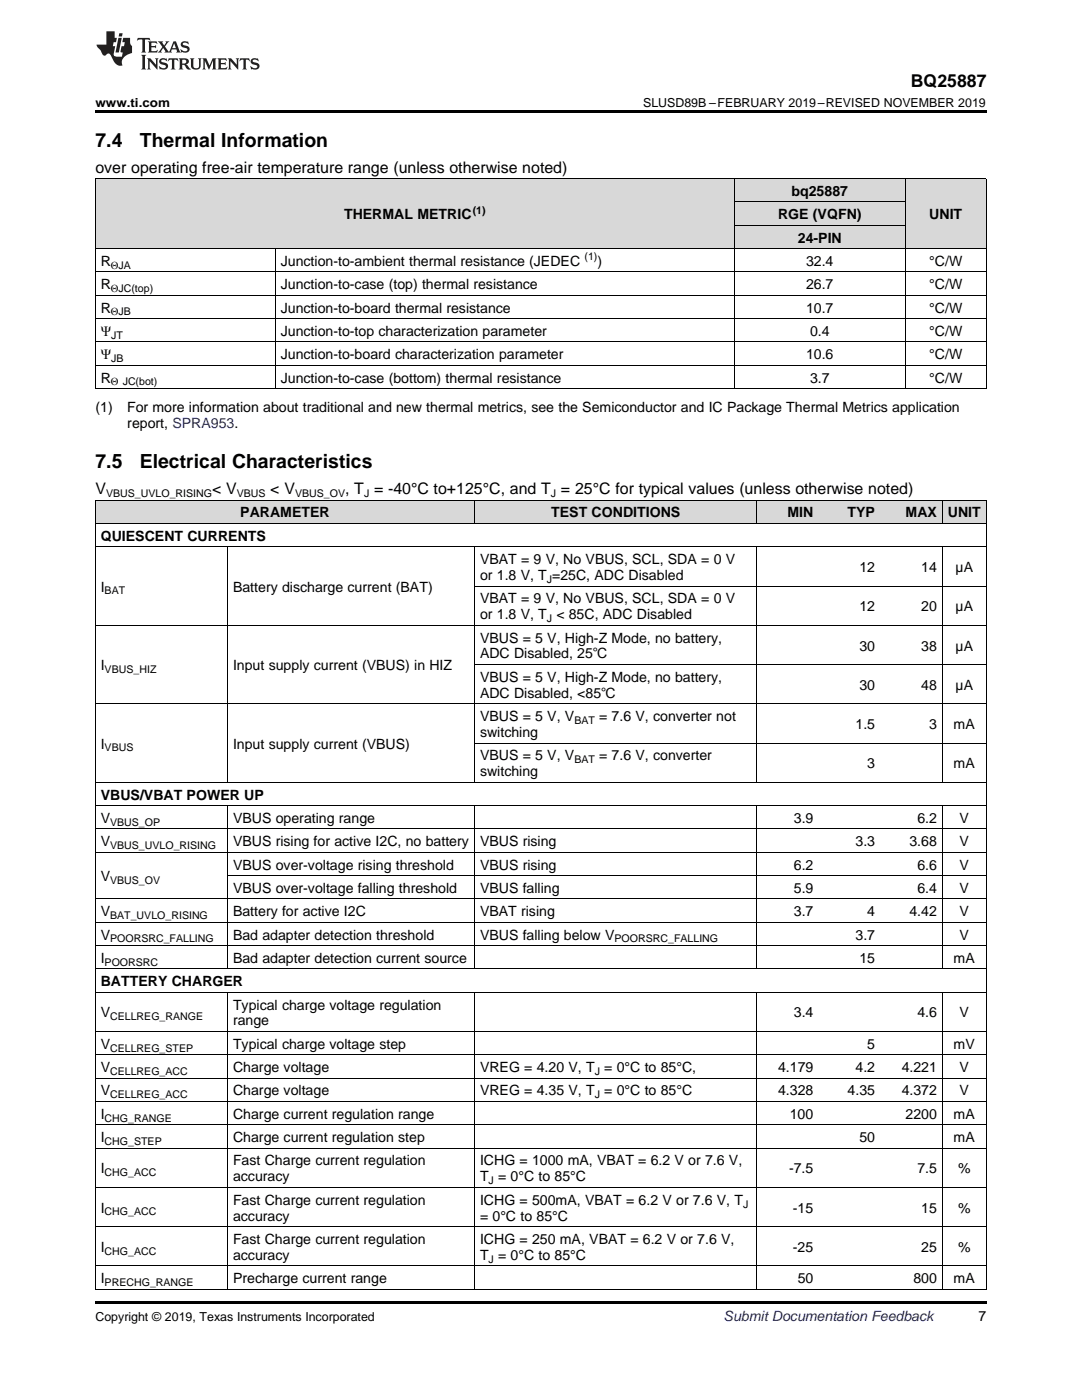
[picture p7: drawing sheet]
<svg xmlns="http://www.w3.org/2000/svg" width="216mm" height="279mm" viewBox="0 0 216 279" stroke-linecap="round" stroke-linejoin="round" font-family="sans-serif">
<defs><g id="words">
<g font-size="3.9">
<text x="19" y="29.3">7.4</text>
<text x="27.9" y="29.3">Thermal Information</text>
<text x="19" y="93.5">7.5</text>
<text x="27.9" y="93.5">Electrical Characteristics</text>
</g>
<text font-size="3.5" x="181.8" y="17.3">BQ25887</text>
<g font-size="3.2">
<text x="19" y="34.4">over operating free-air temperature range (unless otherwise noted)</text>
<text x="19" y="98.6">V</text>
<text x="42.3" y="98.6">&lt; V</text>
<text x="53.9" y="98.6">&lt; V</text>
<text x="68.9" y="98.6">, T = -40°C to+125°C, and T = 25°C for typical values (unless otherwise noted)</text>
</g>
<g font-size="2.8">
<text x="157.9" y="39.1">bq25887</text>
<text x="68.7" y="43.7">THERMAL METRIC</text>
<text x="155.3" y="43.7">RGE (VQFN)</text>
<text x="185.4" y="43.7">UNIT</text>
<text x="20.1" y="53.1">R</text>
<text x="56" y="53.1">Junction-to-ambient thermal resistance (JEDEC</text>
<text x="119.2" y="53.1">)</text>
<text x="159.2" y="48.4">24-PIN</text>
<text x="160.8" y="53.1">32.4</text>
<text x="185.4" y="53.1">°C/W</text>
<text x="20.1" y="57.7">R</text>
<text x="56" y="57.7">Junction-to-case (top) thermal resistance</text>
<text x="160.8" y="57.7">26.7</text>
<text x="185.4" y="57.7">°C/W</text>
<text x="20.1" y="62.4">R</text>
<text x="56" y="62.4">Junction-to-board thermal resistance</text>
<text x="160.8" y="62.4">10.7</text>
<text x="185.4" y="62.4">°C/W</text>
<text x="20.1" y="67">Ψ</text>
<text x="20.1" y="71.7">Ψ</text>
<text x="56" y="67">Junction-to-top characterization parameter</text>
<text x="56" y="71.7">Junction-to-board characterization parameter</text>
<text x="160.8" y="71.7">10.6</text>
<text x="161.6" y="67">0.4</text>
<text x="185.4" y="67">°C/W</text>
<text x="185.4" y="71.7">°C/W</text>
<text x="20.1" y="76.3">R</text>
<text x="56" y="76.3">Junction-to-case (bottom) thermal resistance</text>
<text x="161.6" y="76.3">3.7</text>
<text x="185.4" y="76.3">°C/W</text>
<text x="19" y="82.2">(1)</text>
<text x="25.4" y="82.2">For more information about traditional and new thermal metrics, see the Semiconductor and IC Package Thermal Metrics application</text>
<text x="25.4" y="85.4">report, SPRA953.</text>
<text x="20.1" y="107.9">QUIESCENT CURRENTS</text>
<text x="47.9" y="103.3">PARAMETER</text>
<text x="110" y="103.3">TEST CONDITIONS</text>
<text x="157.1" y="103.3">MIN</text>
<text x="169.1" y="103.3">TYP</text>
<text x="180.7" y="103.3">MAX</text>
<text x="189.1" y="103.3">UNIT</text>
<text x="95.8" y="112.6">VBAT = 9 V, No VBUS, SCL, SDA = 0 V</text>
<text x="20.1" y="118.1">I</text>
<text x="46.5" y="118.1">Battery discharge current (BAT)</text>
<text x="95.8" y="115.7">or 1.8 V, T =25C, ADC Disabled</text>
<text x="171.5" y="114.2">12</text>
<text x="183.8" y="114.2">14</text>
<text x="190.7" y="114.2">µA</text>
<text x="95.8" y="120.4">VBAT = 9 V, No VBUS, SCL, SDA = 0 V</text>
<text x="95.8" y="123.6">or 1.8 V, T &lt; 85C, ADC Disabled</text>
<text x="171.5" y="122">12</text>
<text x="183.8" y="122">20</text>
<text x="190.7" y="122">µA</text>
<text x="95.8" y="128.2">VBUS = 5 V, High-Z Mode, no battery,</text>
<text x="95.8" y="131.4">ADC Disabled, 25℃</text>
<text x="171.5" y="129.8">30</text>
<text x="183.8" y="129.8">38</text>
<text x="190.7" y="129.8">µA</text>
<text x="20.1" y="133.7">I</text>
<text x="46.5" y="133.7">Input supply current (VBUS) in HIZ</text>
<text x="95.8" y="136.1">VBUS = 5 V, High-Z Mode, no battery,</text>
<text x="171.5" y="137.7">30</text>
<text x="183.8" y="137.7">48</text>
<text x="190.7" y="137.7">µA</text>
<text x="95.8" y="139.2">ADC Disabled, &lt;85℃</text>
<text x="95.8" y="143.9">VBUS = 5 V, V</text>
<text x="119.6" y="143.9">= 7.6 V, converter not</text>
<text x="20.1" y="149.4">I</text>
<text x="46.5" y="149.4">Input supply current (VBUS)</text>
<text x="95.8" y="147.1">switching</text>
<text x="170.7" y="145.5">1.5</text>
<text x="185.4" y="145.5">3</text>
<text x="190.3" y="145.5">mA</text>
<text x="95.8" y="151.7">VBUS = 5 V, V</text>
<text x="95.8" y="154.9">switching</text>
<text x="119.6" y="151.7">= 7.6 V, converter</text>
<text x="173" y="153.3">3</text>
<text x="190.3" y="153.3">mA</text>
<text x="20.1" y="159.6">VBUS/VBAT POWER UP</text>
<text x="20.1" y="164.2">V</text>
<text x="46.5" y="164.2">VBUS operating range</text>
<text x="158.4" y="164.2">3.9</text>
<text x="183.1" y="164.2">6.2</text>
<text x="191.5" y="164.2">V</text>
<text x="20.1" y="168.9">V</text>
<text x="46.5" y="168.9">VBUS rising for active I2C, no battery</text>
<text x="46.5" y="173.5">VBUS over-voltage rising threshold</text>
<text x="95.8" y="168.9">VBUS rising</text>
<text x="95.8" y="173.5">VBUS rising</text>
<text x="158.4" y="173.5">6.2</text>
<text x="170.7" y="168.9">3.3</text>
<text x="181.5" y="168.9">3.68</text>
<text x="183.1" y="173.5">6.6</text>
<text x="191.5" y="168.9">V</text>
<text x="191.5" y="173.5">V</text>
<text x="20.1" y="175.9">V</text>
<text x="46.5" y="178.2">VBUS over-voltage falling threshold</text>
<text x="95.8" y="178.2">VBUS falling</text>
<text x="158.4" y="178.2">5.9</text>
<text x="183.1" y="178.2">6.4</text>
<text x="191.5" y="178.2">V</text>
<text x="20.1" y="182.8">V</text>
<text x="46.5" y="182.8">Battery for active I2C</text>
<text x="95.8" y="182.8">VBAT rising</text>
<text x="158.4" y="182.8">3.7</text>
<text x="173" y="182.8">4</text>
<text x="181.5" y="182.8">4.42</text>
<text x="191.5" y="182.8">V</text>
<text x="20.1" y="187.5">V</text>
<text x="46.5" y="187.5">Bad adapter detection threshold</text>
<text x="95.8" y="187.5">VBUS falling below V</text>
<text x="170.7" y="187.5">3.7</text>
<text x="191.5" y="187.5">V</text>
<text x="20.1" y="192.2">I</text>
<text x="20.1" y="196.8">BATTERY CHARGER</text>
<text x="46.5" y="192.2">Bad adapter detection current source</text>
<text x="171.5" y="192.2">15</text>
<text x="190.3" y="192.2">mA</text>
<text x="20.1" y="203.1">V</text>
<text x="46.5" y="201.5">Typical charge voltage regulation</text>
<text x="158.4" y="203.1">3.4</text>
<text x="183.1" y="203.1">4.6</text>
<text x="191.5" y="203.1">V</text>
<text x="20.1" y="209.3">V</text>
<text x="46.5" y="204.6">range</text>
<text x="46.5" y="209.3">Typical charge voltage step</text>
<text x="173" y="209.3">5</text>
<text x="190.3" y="209.3">mV</text>
<text x="20.1" y="214">V</text>
<text x="46.5" y="214">Charge voltage</text>
<text x="95.8" y="214">VREG = 4.20 V, T = 0°C to 85°C,</text>
<text x="155.3" y="214">4.179</text>
<text x="170.7" y="214">4.2</text>
<text x="179.9" y="214">4.221</text>
<text x="191.5" y="214">V</text>
<text x="20.1" y="218.6">V</text>
<text x="46.5" y="218.6">Charge voltage</text>
<text x="95.8" y="218.6">VREG = 4.35 V, T = 0°C to 85°C</text>
<text x="155.3" y="218.6">4.328</text>
<text x="169.1" y="218.6">4.35</text>
<text x="179.9" y="218.6">4.372</text>
<text x="191.5" y="218.6">V</text>
<text x="20.1" y="223.3">I</text>
<text x="20.1" y="227.9">I</text>
<text x="46.5" y="223.3">Charge current regulation range</text>
<text x="46.5" y="227.9">Charge current regulation step</text>
<text x="157.6" y="223.3">100</text>
<text x="171.5" y="227.9">50</text>
<text x="180.7" y="223.3">2200</text>
<text x="190.3" y="223.3">mA</text>
<text x="190.3" y="227.9">mA</text>
<text x="46.5" y="232.6">Fast Charge current regulation</text>
<text x="95.8" y="232.6">ICHG = 1000 mA, VBAT = 6.2 V or 7.6 V,</text>
<text x="20.1" y="234.2">I</text>
<text x="46.5" y="235.8">accuracy</text>
<text x="95.8" y="235.8">T = 0°C to 85°C</text>
<text x="157.4" y="234.2">-7.5</text>
<text x="183.1" y="234.2">7.5</text>
<text x="191.2" y="234.2">%</text>
<text x="20.1" y="242">I</text>
<text x="46.5" y="240.4">Fast Charge current regulation</text>
<text x="46.5" y="243.6">accuracy</text>
<text x="95.8" y="240.4">ICHG = 500mA, VBAT = 6.2 V or 7.6 V, T</text>
<text x="95.8" y="243.6">= 0°C to 85°C</text>
<text x="158.2" y="242">-15</text>
<text x="183.8" y="242">15</text>
<text x="191.2" y="242">%</text>
<text x="20.1" y="249.8">I</text>
<text x="46.5" y="248.2">Fast Charge current regulation</text>
<text x="46.5" y="251.4">accuracy</text>
<text x="95.8" y="248.2">ICHG = 250 mA, VBAT = 6.2 V or 7.6 V,</text>
<text x="95.8" y="251.4">T = 0°C to 85°C</text>
<text x="158.2" y="249.8">-25</text>
<text x="183.8" y="249.8">25</text>
<text x="191.2" y="249.8">%</text>
<text x="20.1" y="256.1">I</text>
<text x="46.5" y="256.1">Precharge current range</text>
<text x="159.2" y="256.1">50</text>
<text x="182.2" y="256.1">800</text>
<text x="190.3" y="256.1">mA</text>
<text x="195.3" y="263.6">7</text>
</g>
<text font-size="2.8" fill="#0000c8" x="144.4" y="263.6">Submit Documentation Feedback</text>
<g font-size="2.5">
<text x="19" y="21.4">www.ti.com</text>
<text x="128.3" y="21.4">SLUSD89B –FEBRUARY 2019–REVISED NOVEMBER 2019</text>
<text x="19" y="263.6">Copyright © 2019, Texas Instruments Incorporated</text>
</g>
<g font-size="2.1">
<text x="94.3" y="42.6">(1)</text>
<text x="22.1" y="53.6">ΘJA</text>
<text x="116.6" y="51.9">(1)</text>
<text x="22.1" y="58.3">ΘJC(top)</text>
<text x="22.1" y="62.9">ΘJB</text>
<text x="22.2" y="67.6">JT</text>
<text x="22.1" y="76.9">Θ JC(bot)</text>
<text x="22.2" y="72.2">JB</text>
<text x="21.2" y="99.2">VBUS_UVLO_RISING</text>
<text x="47.2" y="99.2">VBUS</text>
<text x="58.9" y="99.2">VBUS_OV</text>
<text x="72.6" y="99.2">J</text>
<text x="109.9" y="99.2">J</text>
<text x="20.9" y="118.6">BAT</text>
<text x="109.1" y="116.3">J</text>
<text x="109.1" y="124.1">J</text>
<text x="20.9" y="134.3">VBUS_HIZ</text>
<text x="20.9" y="150">VBUS</text>
<text x="114.6" y="144.5">BAT</text>
<text x="114.6" y="152.3">BAT</text>
<text x="22" y="164.8">VBUS_OP</text>
<text x="22" y="169.4">VBUS_UVLO_RISING</text>
<text x="22" y="176.4">VBUS_OV</text>
<text x="22" y="183.4">BAT_UVLO_RISING</text>
<text x="22" y="188.1">POORSRC_FALLING</text>
<text x="122.6" y="188.1">POORSRC_FALLING</text>
<text x="20.9" y="192.7">POORSRC</text>
<text x="22" y="203.6">CELLREG_RANGE</text>
<text x="22" y="209.9">CELLREG_STEP</text>
<text x="22" y="214.5">CELLREG_ACC</text>
<text x="118.7" y="214.5">J</text>
<text x="22" y="219.2">CELLREG_ACC</text>
<text x="118.7" y="219.2">J</text>
<text x="20.9" y="223.8">CHG_RANGE</text>
<text x="20.9" y="228.5">CHG_STEP</text>
<text x="20.9" y="234.7">CHG_ACC</text>
<text x="97.5" y="236.3">J</text>
<text x="20.9" y="242.6">CHG_ACC</text>
<text x="148.3" y="241">J</text>
<text x="20.9" y="250.4">CHG_ACC</text>
<text x="97.5" y="252">J</text>
<text x="20.9" y="256.6">PRECHG_RANGE</text>
</g>
</g></defs>
<g fill="#d8d8d8">
<path d="M19 99.9h26.4v4.6h-26.4z"/>
<path d="M45.4 99.9h49.3v4.6h-49.3z"/>
<path d="M94.7 99.9h56.4v4.6h-56.4z"/>
<path d="M151.1 99.9h12.3v4.6h-12.3z"/>
<path d="M163.4 99.9h12.3v4.6h-12.3z"/>
<path d="M175.7 99.9h12.3v4.6h-12.3z"/>
<path d="M188 99.9h8.8v4.6h-8.8z"/>
<path d="M19 35.7h36v14h-36z"/>
<path d="M55 35.7h91.5v14h-91.5z"/>
<path d="M180.7 35.7h16.1v14h-16.1z"/>
<path d="M146.5 45h34.2v4.7h-34.2z"/>
<path d="M146.5 40.4h34.2v4.6h-34.2z"/>
<path d="M146.5 35.7h34.2v4.7h-34.2z"/>
</g>
<path d="M19 22h177.8v.5h-177.8zM19 259.7h177.8v.5h-177.8z" fill="#000"/>
<g fill="none" stroke="#000" stroke-width=".2">
<path d="M19 35.6h177.8M19.1 35.7v41.9M146.5 35.7v41.9M180.6 35.7v41.9M196.8 35.7v41.9M19 58.9h177.8M19 54.3h177.8M19 49.6h177.8M54.9 49.7v27.9M146.5 45h34.2M146.5 40.3h34.2M19 77.6h177.8"/>
<path d="M19 72.9h177.8M19 68.2h177.8M19 63.6h177.8M19 99.8h177.8M19.1 99.8v157.6M94.7 99.8v4.7M151 99.8v4.7M188 99.8v4.7M196.8 99.8v157.6M19 109.1h177.8M19 104.5h177.8M45.4 109.1v47.1"/>
<path d="M94.7 109.1v47.1M94.7 117h102.1M151 109.1v47.1M188 109.1v47.1M19 124.8h177.8M94.7 132.6h102.1M19 156.1h177.8M19 140.5h177.8M94.7 148.3h102.1M19 179.4h177.8M19 170.1h177.8M19 165.4h177.8"/>
<path d="M19 160.8h177.8M45.4 160.8v32.6M45.4 174.7h151.4M94.7 160.8v32.6M151 160.8v32.6M188 160.8v32.6M19 198h177.8M19 193.4h177.8M19 188.7h177.8M19 184.1h177.8M45.4 198v59.4M94.7 198v59.4"/>
<path d="M151 198v59.4M188 198v59.4M19 219.8h177.8M19 215.2h177.8M19 210.5h177.8M19 205.9h177.8M19 237h177.8M19 229.1h177.8M19 224.5h177.8M19 257.3h177.8M19 252.6h177.8M19 244.8h177.8"/>
</g>
<g fill="#231f20">
<path d="M27.5 7.6l-.1 .5 .4-.2h.6v.1v2.1l-.2 .4h1l-.3-.4v-2.1l.1-.1h.5l.5 .2-.2-.5zM29.5 8.3l.2 .3v1.5l-.2 .4h1.8l.2-.6a1.04 1.04 0 0 1-1.3 .2v-.7h.6l.3 .2v-.6l-.3 .2h-.6v-.6l.8-.1 .4 .3-.2-.5zM31.5 8.3l.9 1.1-.9 1.1h.8l-.2-.2 .5-.7 .4 .7-.2 .2h1.5l-.1-.2 .1-.4h.9l.1 .4-.2 .2h1l-.3-.3-.7-1.9h-.5l-.9 2-.8-1 .9-1h-.8l.1 .3-.3 .5-.4-.6 .2-.2zM34.7 8.6l.4 1h-.7zM36.3 8.4a.63 .63 0 0 0-.2 .7 .63 .63 0 0 0 .6 .4l.6 .2 .1 .2a.75 .75 0 0 1-.7 .4 .75 .75 0 0 1-.6-.5l.1 .7 .1-.1a1.11 1.11 0 0 0 1.5-.6 1.13 1.13 0 0 0-1.2-.8l-.1-.4a1.04 1.04 0 0 1 1.2 .2l-.2-.5-.1 .1-.5-.2zM28.2 10.9l.2 .4v2.2l-.2 .4h1l-.3-.4v-2.2l.3-.4zM29.3 11.6l.3 .4v1.5l-.3 .4h.8l-.2-.4v-1.3l1.5 1.7v-1.9l.2-.4h-.7l.2 .4v.9l-1.1-1.3zM32 11.8a.62 .62 0 0 0-.2 .7 .62 .62 0 0 0 .6 .4l.6 .1 .1 .3a.76 .76 0 0 1-.7 .3 .76 .76 0 0 1-.6-.4l.1 .7 .1-.1a1.11 1.11 0 0 0 1.5-.6 1.13 1.13 0 0 0-1.2-.8l-.1-.4a1.04 1.04 0 0 1 1.2 .2l-.2-.6-.1 .1-.5-.1zM33.7 11.6l-.2 .6a.61 .61 0 0 1 .8-.3v1.6l-.2 .4h.9l-.2-.4v-1.6a.63 .63 0 0 1 .8 .3l-.2-.6zM35.6 11.6l.3 .4v1.5l-.3 .4h1l-.2-.2v-.8l.5 .2a.76 .76 0 0 0 1.2 .7l-1-1a.58 .58 0 0 0 .6-.5 .58 .58 0 0 0-.5-.6zM36.4 11.9h.1a.45 .45 0 0 1 .5 .1 .45 .45 0 0 1 .1 .5l-.7 .2zM37.9 11.6l.2 .2a2.17 2.17 0 0 0 .3 1.9 .99 .99 0 0 0 1.6-.6v-1.1l.2-.4h-.7l.2 .2a1.92 1.92 0 0 1-.2 1.8 .6 .6 0 0 1-.9-.5v-1.1l.2-.4zM40.4 11.6l.2 .4v1.5l-.2 .4h.7l-.2-.4v-1.4l.8 1.8 .8-1.8v1.4l-.2 .4h.9l-.2-.4v-1.5l.2-.4h-.8l-.6 1.5-.6-1.5zM43.4 11.6l.2 .4v1.5l-.2 .4h1.8l.2-.6a1.04 1.04 0 0 1-1.3 .1v-.6h.5l.4 .2v-.6l-.4 .2h-.5v-.7h.8l.3 .3-.1-.6zM45.5 11.6l.2 .4v1.5l-.2 .4h.7l-.2-.4v-1.3l1.5 1.7v-1.9l.2-.4h-.7l.2 .4v.9l-1.1-1.3zM47.9 11.6l-.1 .6a.61 .61 0 0 1 .8-.3v1.6l-.3 .4h1l-.3-.4 .1-1.6a.63 .63 0 0 1 .7 .3l-.1-.6zM50.2 11.8a.62 .62 0 0 0-.2 .7 .62 .62 0 0 0 .6 .4l.6 .1 .2 .3a.76 .76 0 0 1-.8 .3 .76 .76 0 0 1-.6-.4l.1 .7 .2-.1a1.11 1.11 0 0 0 1.5-.6 1.13 1.13 0 0 0-1.3-.8l-.1-.4a1.04 1.04 0 0 1 1.2 .2l-.1-.6-.2 .1-.5-.1z"/>
<path d="M21.2 6.3v2.6h-1.9l.1 .4 .7 .9a.91 .91 0 0 0 1 .8 .56 .56 0 0 1 .5-.3 .56 .56 0 0 1 .5 .3l.4 .8a1.53 1.53 0 0 0 1.9 1.2 1.54 1.54 0 0 1 1-2.1l.9-.3v-1.4a1.52 1.52 0 0 1-.3-1.6h-1.4l-.2 .8h.5l-.2 .8h-.4l-.2 1v.2l.4 .1-.2 .8a1.93 1.93 0 0 1-1.6-.3l.3-1.8h-.5l.2-.8h.4l.2-.8h-.4v-1.3zM23.6 7.6l-.6 2.9h.7l.6-2.9zM23.8 6.6l-.1 .7h.6l.2-.7z"/>
</g>
<use href="#words"/>
</svg>
